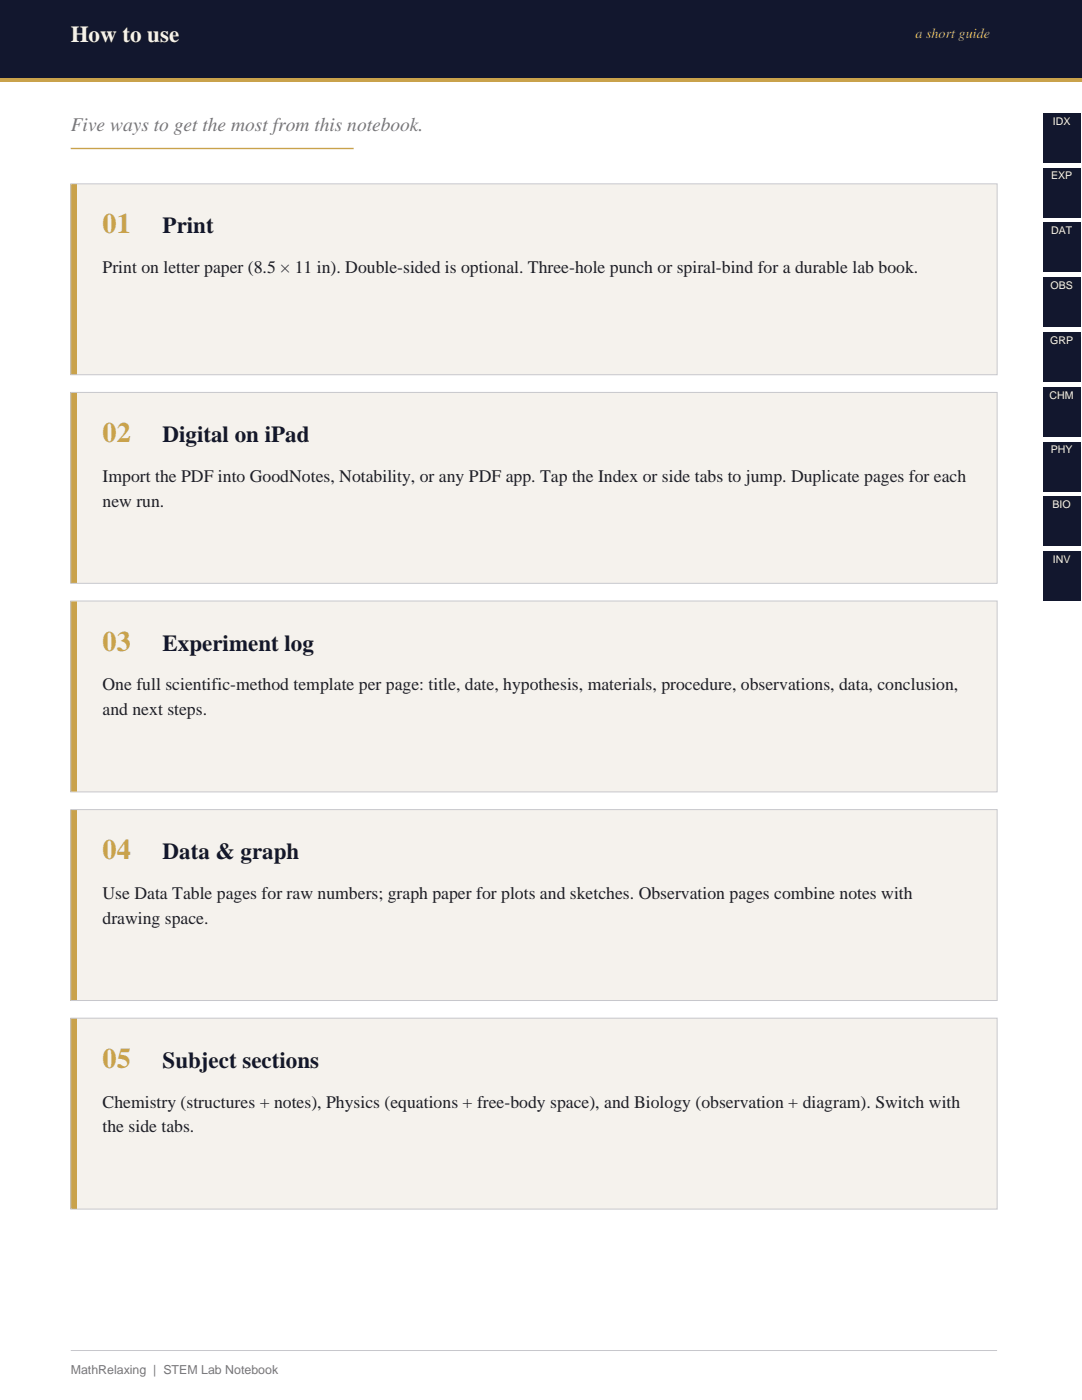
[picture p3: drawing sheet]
<svg xmlns="http://www.w3.org/2000/svg" width="216mm" height="279mm" viewBox="0 0 216 279" stroke-linecap="round" stroke-linejoin="round" font-family="sans-serif">
<defs><g id="words">
<g font-size="5.6" fill="#c9a24b">
<text x="20.5" y="46.6">01</text>
<text x="20.5" y="88.2">02</text>
<text x="20.5" y="129.8">03</text>
<text x="20.5" y="171.4">04</text>
<text x="20.5" y="213.1">05</text>
</g>
<text font-size="4.6" fill="#f8f4eb" x="14.1" y="8.3">How to use</text>
<g font-size="4.6" fill="#12172e">
<text x="32.5" y="46.6">Print</text>
<text x="32.5" y="88.2">Digital on iPad</text>
<text x="32.5" y="129.8">Experiment log</text>
<text x="32.5" y="171.4">Data &amp; graph</text>
<text x="32.5" y="213.1">Subject sections</text>
</g>
<text font-size="3.9" fill="#737580" x="14.1" y="26.1">Five ways to get the most from this notebook.</text>
<g font-size="3.5" fill="#1f1f24">
<text x="20.5" y="54.5">Print on letter paper (8.5 × 11 in). Double-sided is optional. Three-hole punch or spiral-bind for a durable lab book.</text>
<text x="20.5" y="96.1">Import the PDF into GoodNotes, Notability, or any PDF app. Tap the Index or side tabs to jump. Duplicate pages for each</text>
<text x="20.5" y="101.1">new run.</text>
<text x="20.5" y="137.8">One full scientific-method template per page: title, date, hypothesis, materials, procedure, observations, data, conclusion,</text>
<text x="20.5" y="142.7">and next steps.</text>
<text x="20.5" y="179.4">Use Data Table pages for raw numbers; graph paper for plots and sketches. Observation pages combine notes with</text>
<text x="20.5" y="184.4">drawing space.</text>
<text x="20.5" y="221">Chemistry (structures + notes), Physics (equations + free-body space), and Biology (observation + diagram). Switch with</text>
<text x="20.5" y="226">the side tabs.</text>
</g>
<text font-size="2.8" fill="#c9a24b" x="182.7" y="7.6">a short guide</text>
<text font-size="2.5" fill="#737580" x="14.1" y="274.3">MathRelaxing | STEM Lab Notebook</text>
<g font-size="2.1" fill="#f8f4eb">
<text x="210.1" y="24.9">IDX</text>
<text x="209.7" y="35.8">EXP</text>
<text x="209.7" y="46.7">DAT</text>
<text x="209.6" y="57.7">OBS</text>
<text x="209.5" y="68.6">GRP</text>
<text x="209.4" y="79.5">CHM</text>
<text x="209.7" y="90.5">PHY</text>
<text x="210" y="101.4">BIO</text>
<text x="210.1" y="112.3">INV</text>
</g>
</g></defs>
<path d="M0 0h215.9v15.5h-215.9z" fill="#12172e"/>
<path d="M0 15.5h215.9v.7h-215.9z" fill="#c9a24b"/>
<path d="M14.1 29.6h56.5" fill="none" stroke="#c9a24b" stroke-width=".28"/>
<path d="M14.1 36.7h184.9v38.1h-184.9z" fill="#f5f2ed"/>
<path d="M14.1 36.7h1.2v38.1h-1.2z" fill="#c9a24b"/>
<path d="M14.1 36.7h184.9v38.1h-184.9z" fill="none" stroke="#c7c7cc" stroke-width=".2"/>
<path d="M14.1 78.3h184.9v38.1h-184.9z" fill="#f5f2ed"/>
<path d="M14.1 78.3h1.2v38.1h-1.2z" fill="#c9a24b"/>
<path d="M14.1 78.3h184.9v38.1h-184.9z" fill="none" stroke="#c7c7cc" stroke-width=".2"/>
<path d="M14.1 119.9h184.9v38.1h-184.9z" fill="#f5f2ed"/>
<path d="M14.1 119.9h1.2v38.1h-1.2z" fill="#c9a24b"/>
<path d="M14.1 119.9h184.9v38.1h-184.9z" fill="none" stroke="#c7c7cc" stroke-width=".2"/>
<path d="M14.1 161.6h184.9v38.1h-184.9z" fill="#f5f2ed"/>
<path d="M14.1 161.6h1.2v38.1h-1.2z" fill="#c9a24b"/>
<path d="M14.1 161.6h184.9v38.1h-184.9z" fill="none" stroke="#c7c7cc" stroke-width=".2"/>
<path d="M14.1 203.2h184.9v38.1h-184.9z" fill="#f5f2ed"/>
<path d="M14.1 203.2h1.2v38.1h-1.2z" fill="#c9a24b"/>
<path d="M14.1 203.2h184.9v38.1h-184.9zM14.1 269.5h184.9" fill="none" stroke="#c7c7cc" stroke-width=".2"/>
<g fill="#12172e">
<path d="M208.1 22.6h7.4v9.9h-7.4z"/>
<path d="M208.1 33.5h7.4v9.9h-7.4z"/>
<path d="M208.1 44.4h7.4v9.9h-7.4z"/>
<path d="M208.1 55.4h7.4v9.9h-7.4z"/>
<path d="M208.1 66.3h7.4v9.9h-7.4z"/>
<path d="M208.1 77.3h7.4v9.8h-7.4z"/>
<path d="M208.1 88.2h7.4v9.9h-7.4z"/>
<path d="M208.1 99.1h7.4v9.9h-7.4z"/>
<path d="M208.1 110.1h7.4v9.8h-7.4z"/>
</g>
<use href="#words"/>
</svg>
